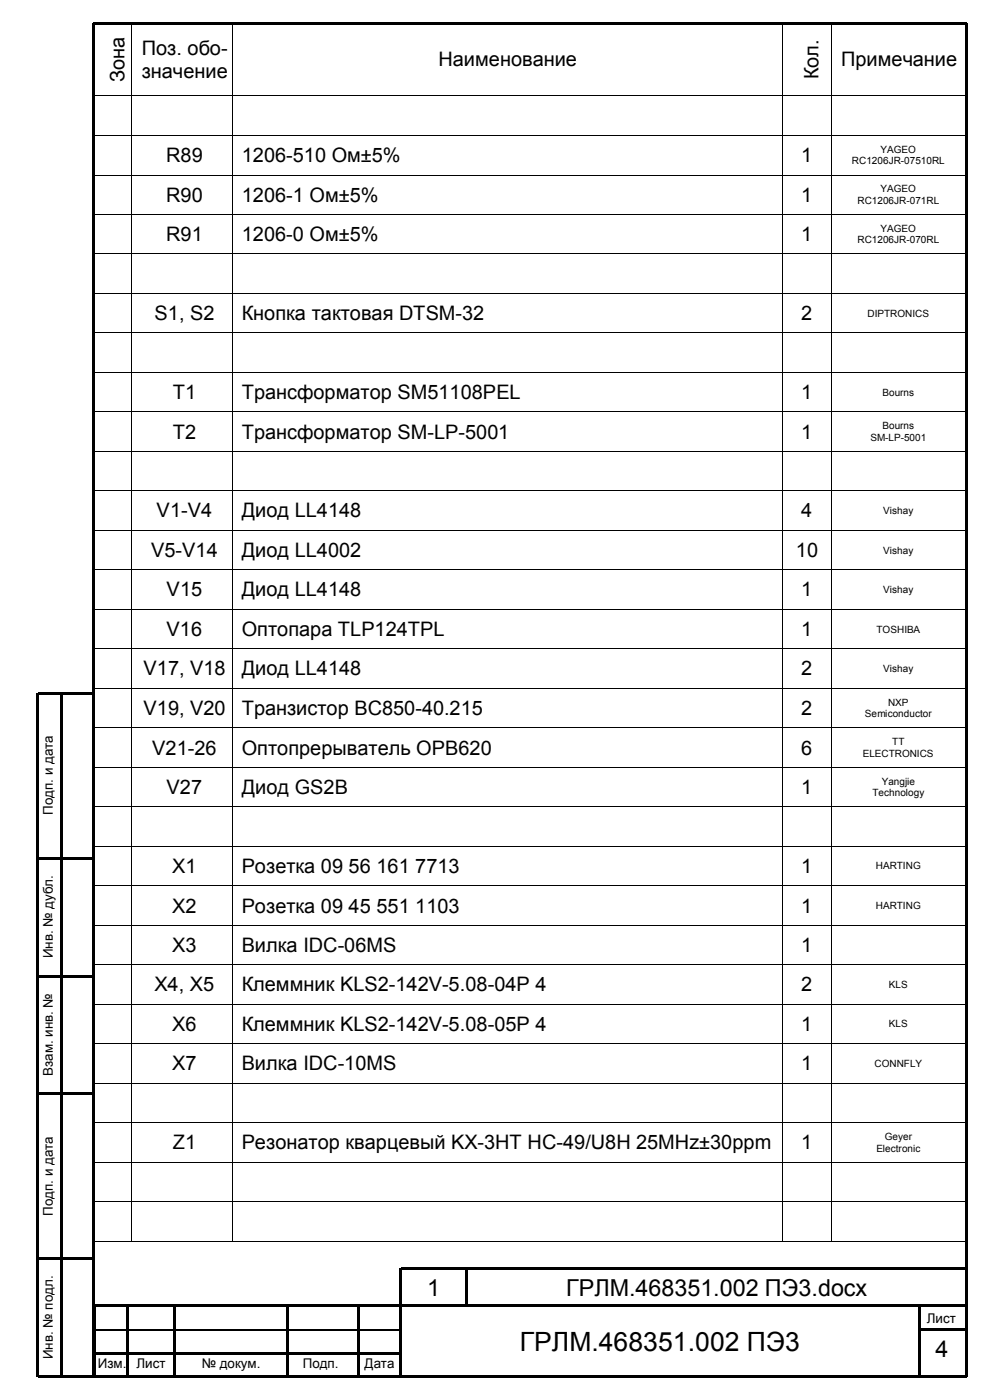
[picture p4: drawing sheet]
<svg xmlns="http://www.w3.org/2000/svg" width="210mm" height="297mm" viewBox="0 0 210 297" stroke-linecap="round" stroke-linejoin="round" font-family="sans-serif">
<defs><g id="words">
<text font-size="5.6" x="110.3" y="286.5">ГРЛМ.468351.002 ПЭ3</text>
<g font-size="5">
<text x="90.6" y="274.9">1</text>
<text x="120.1" y="274.9">ГРЛМ.468351.002 ПЭ3.docх</text>
<text x="198.5" y="287.9">4</text>
</g>
<g font-size="4.2">
<text x="30.1" y="11.6">Поз. обо-</text>
<text x="26.4" y="17.4" transform="rotate(-90 26.4 17.4)">Зона</text>
<text x="30.1" y="16.5">значение</text>
<text x="93" y="14.1">Наименование</text>
<text x="173.6" y="16.9" transform="rotate(-90 173.6 16.9)">Кол.</text>
<text x="178.4" y="14.1">Примечание</text>
<text x="35.3" y="34.4">R89</text>
<text x="51.3" y="34.4">1206-510 Ом±5%</text>
<text x="170" y="34.4">1</text>
<text x="35.3" y="42.8">R90</text>
<text x="51.3" y="42.8">1206-1 Ом±5%</text>
<text x="170" y="42.8">1</text>
<text x="35.3" y="51.1">R91</text>
<text x="51.3" y="51.1">1206-0 Ом±5%</text>
<text x="170" y="51.1">1</text>
<text x="32.8" y="67.9">S1, S2</text>
<text x="51.3" y="67.9">Кнопка тактовая DTSM-32</text>
<text x="170" y="67.9">2</text>
<text x="36.7" y="84.7">T1</text>
<text x="51.3" y="84.7">Трансформатор SM51108PEL</text>
<text x="170" y="84.7">1</text>
<text x="36.7" y="93.1">T2</text>
<text x="51.3" y="93.1">Трансформатор SM-LP-5001</text>
<text x="170" y="93.1">1</text>
<text x="33.2" y="109.8">V1-V4</text>
<text x="51.3" y="109.8">Диод LL4148</text>
<text x="170" y="109.8">4</text>
<text x="32" y="118.2">V5-V14</text>
<text x="51.3" y="118.2">Диод LL4002</text>
<text x="168.8" y="118.2">10</text>
<text x="35.3" y="126.5">V15</text>
<text x="51.3" y="126.5">Диод LL4148</text>
<text x="170" y="126.5">1</text>
<text x="35.3" y="134.9">V16</text>
<text x="51.3" y="134.9">Оптопара TLP124TPL</text>
<text x="170" y="134.9">1</text>
<text x="30.4" y="143.3">V17, V18</text>
<text x="51.3" y="143.3">Диод LL4148</text>
<text x="170" y="143.3">2</text>
<text x="30.4" y="151.7">V19, V20</text>
<text x="51.3" y="151.7">Транзистор BC850-40.215</text>
<text x="170" y="151.7">2</text>
<text x="32.3" y="160.1">V21-26</text>
<text x="51.3" y="160.1">Оптопрерыватель OPB620</text>
<text x="170" y="160.1">6</text>
<text x="35.3" y="168.4">V27</text>
<text x="51.3" y="168.4">Диод GS2B</text>
<text x="170" y="168.4">1</text>
<text x="36.5" y="185.2">X1</text>
<text x="51.3" y="185.2">Розетка 09 56 161 7713</text>
<text x="170" y="185.2">1</text>
<text x="36.5" y="193.6">X2</text>
<text x="51.3" y="193.6">Розетка 09 45 551 1103</text>
<text x="170" y="193.6">1</text>
<text x="36.5" y="202">X3</text>
<text x="51.3" y="202">Вилка IDC-06MS</text>
<text x="170" y="202">1</text>
<text x="32.8" y="210.3">X4, X5</text>
<text x="51.3" y="210.3">Клеммник KLS2-142V-5.08-04P 4</text>
<text x="170" y="210.3">2</text>
<text x="36.5" y="218.7">X6</text>
<text x="51.3" y="218.7">Клеммник KLS2-142V-5.08-05P 4</text>
<text x="170" y="218.7">1</text>
<text x="36.5" y="227.1">X7</text>
<text x="51.3" y="227.1">Вилка IDC-10MS</text>
<text x="170" y="227.1">1</text>
<text x="36.7" y="243.8">Z1</text>
<text x="51.3" y="243.8">Резонатор кварцевый KX-3HT HC-49/U8H 25MHz±30ppm</text>
<text x="170" y="243.8">1</text>
</g>
<g font-size="2.8">
<text x="11.2" y="172.9" transform="rotate(-90 11.2 172.9)">Подп. и дата</text>
<text x="11.2" y="203.3" transform="rotate(-90 11.2 203.3)">Инв. № дубл.</text>
<text x="11.2" y="228.3" transform="rotate(-90 11.2 228.3)">Взам. инв. №</text>
<text x="11.2" y="257.9" transform="rotate(-90 11.2 257.9)">Подп. и дата</text>
<text x="196.6" y="280.6">Лист</text>
<text x="11.2" y="288.3" transform="rotate(-90 11.2 288.3)">Инв. № подл.</text>
<text x="20.7" y="290.2">Изм.</text>
<text x="29" y="290.2">Лист</text>
<text x="42.8" y="290.2">№ докум.</text>
<text x="64.2" y="290.2">Подп.</text>
<text x="77.3" y="290.2">Дата</text>
</g>
<g font-size="2.1">
<text x="180.7" y="34.9">RC1206JR-07510RL</text>
<text x="186.8" y="32.4">YAGEO</text>
<text x="186.8" y="40.8">YAGEO</text>
<text x="181.9" y="43.3">RC1206JR-071RL</text>
<text x="181.9" y="51.6">RC1206JR-070RL</text>
<text x="186.8" y="49.2">YAGEO</text>
<text x="184" y="67.2">DIPTRONICS</text>
<text x="187.2" y="83.9">Bourns</text>
<text x="184.6" y="93.5">SM-LP-5001</text>
<text x="187.2" y="91.1">Bourns</text>
<text x="187.4" y="109.1">Vishay</text>
<text x="187.4" y="117.4">Vishay</text>
<text x="187.4" y="125.8">Vishay</text>
<text x="185.9" y="134.2">TOSHIBA</text>
<text x="187.4" y="142.6">Vishay</text>
<text x="188.4" y="149.7">NXP</text>
<text x="183.5" y="152.2">Semiconductor</text>
<text x="183" y="160.5">ELECTRONICS</text>
<text x="189.3" y="158.1">TT</text>
<text x="187" y="166.5">Yangjie</text>
<text x="185.1" y="168.9">Technology</text>
<text x="185.8" y="184.4">HARTING</text>
<text x="185.8" y="192.8">HARTING</text>
<text x="188.6" y="209.6">KLS</text>
<text x="188.6" y="218">KLS</text>
<text x="185.5" y="226.4">CONNFLY</text>
<text x="185.9" y="244.3">Electronic</text>
<text x="187.7" y="241.9">Geyer</text>
</g>
</g></defs>
<g fill="#000">
<path d="M19.5 5h.6v287.1h-.6zM19.8 4.7h185.3v.5h-185.3zM19.9 4.9h.2v.2h-.2zM27.9 4.9h.2v.2h-.2zM49.3 4.9h.2v.2h-.2zM165.9 4.9h.2v.2h-.2zM176.3 4.9h.2v.2h-.2zM204.8 5h.5v287.1h-.5zM204.9 4.9h.2v.2h-.2zM19.9 20.1h.2v.2h-.2zM27.9 20.1h.2v.2h-.2zM27.9 20.3h.2v.1h-.2z"/>
<path d="M27.9 28.7h.2v.1h-.2zM27.9 37h.2v.2h-.2zM49.3 20.3h.1v.1h-.1zM49.3 28.7h.1v.1h-.1zM49.3 37h.1v.2h-.1zM49.3 20.1h.2v.2h-.2zM165.9 20.3h.2v.1h-.2zM165.9 28.7h.2v.1h-.2zM165.9 37h.2v.2h-.2zM165.9 20.1h.2v.2h-.2zM176.3 20.3h.1v.1h-.1zM176.3 28.7h.1v.1h-.1z"/>
<path d="M176.3 37h.1v.2h-.1zM176.3 20.1h.2v.2h-.2zM204.9 20.1h.2v.2h-.2zM27.9 45.4h.2v.2h-.2zM27.9 53.8h.2v.1h-.2zM49.3 45.4h.1v.2h-.1zM49.3 53.8h.1v.1h-.1zM165.9 45.4h.2v.2h-.2zM165.9 53.8h.2v.1h-.2zM176.3 45.4h.1v.2h-.1zM176.3 53.8h.1v.1h-.1zM27.9 62.1h.2v.2h-.2z"/>
<path d="M27.9 70.5h.2v.2h-.2zM27.9 78.9h.2v.2h-.2zM49.3 62.1h.1v.2h-.1zM49.3 70.5h.1v.2h-.1zM49.3 78.9h.1v.2h-.1zM165.9 62.1h.2v.2h-.2zM165.9 70.5h.2v.2h-.2zM165.9 78.9h.2v.2h-.2zM176.3 62.1h.1v.2h-.1zM176.3 70.5h.1v.2h-.1zM176.3 78.9h.1v.2h-.1zM27.9 87.3h.2v.2h-.2z"/>
<path d="M27.9 95.7h.2v.1h-.2zM49.3 87.3h.1v.2h-.1zM49.3 95.7h.1v.1h-.1zM165.9 87.3h.2v.2h-.2zM165.9 95.7h.2v.1h-.2zM176.3 87.3h.1v.2h-.1zM176.3 95.7h.1v.1h-.1zM27.9 104.1h.2v.1h-.2zM27.9 112.4h.2v.2h-.2zM49.3 104.1h.1v.1h-.1zM49.3 112.4h.1v.2h-.1zM165.9 104.1h.2v.1h-.2z"/>
<path d="M165.9 112.4h.2v.2h-.2zM176.3 104.1h.1v.1h-.1zM176.3 112.4h.1v.2h-.1zM27.9 120.8h.2v.2h-.2zM27.9 129.2h.2v.2h-.2zM27.9 137.6h.2v.2h-.2zM49.3 120.8h.1v.2h-.1zM49.3 129.2h.1v.2h-.1zM49.3 137.6h.1v.2h-.1zM165.9 120.8h.2v.2h-.2zM165.9 129.2h.2v.2h-.2zM165.9 137.6h.2v.2h-.2z"/>
<path d="M176.3 120.8h.1v.2h-.1zM176.3 129.2h.1v.2h-.1zM176.3 137.6h.1v.2h-.1zM7.8 147h.5v145.1h-.5zM8 146.8h12v.5h-12zM12.8 147h.5v145.1h-.5zM27.9 145.9h.2v.2h-.2zM27.9 154.3h.2v.2h-.2zM49.3 145.9h.1v.2h-.1zM49.3 154.3h.1v.2h-.1zM165.9 145.9h.2v.2h-.2zM165.9 154.3h.2v.2h-.2z"/>
<path d="M176.3 145.9h.1v.2h-.1zM176.3 154.3h.1v.2h-.1zM27.9 162.7h.2v.2h-.2zM27.9 171.1h.2v.1h-.2zM27.9 179.5h.2v.1h-.2zM49.3 162.7h.1v.2h-.1zM49.3 171.1h.1v.1h-.1zM49.3 179.5h.1v.1h-.1zM165.9 162.7h.2v.2h-.2zM165.9 171.1h.2v.1h-.2zM165.9 179.5h.2v.1h-.2zM176.3 162.7h.1v.2h-.1z"/>
<path d="M176.3 171.1h.1v.1h-.1zM176.3 179.5h.1v.1h-.1zM8 181.8h12v.5h-12zM27.9 187.8h.2v.2h-.2zM27.9 196.2h.2v.2h-.2zM49.3 187.8h.1v.2h-.1zM49.3 196.2h.1v.2h-.1zM165.9 187.8h.2v.2h-.2zM165.9 196.2h.2v.2h-.2zM176.3 187.8h.1v.2h-.1zM176.3 196.2h.1v.2h-.1zM8 206.8h12v.5h-12z"/>
<path d="M27.9 204.6h.2v.2h-.2zM27.9 213h.2v.1h-.2zM49.3 204.6h.1v.2h-.1zM49.3 213h.1v.1h-.1zM165.9 204.6h.2v.2h-.2zM165.9 213h.2v.1h-.2zM176.3 204.6h.1v.2h-.1zM176.3 213h.1v.1h-.1zM8 231.8h12v.5h-12zM27.9 221.4h.2v.1h-.2zM27.9 229.7h.2v.2h-.2zM27.9 238.1h.2v.2h-.2z"/>
<path d="M49.3 221.4h.1v.1h-.1zM49.3 229.7h.1v.2h-.1zM49.3 238.1h.1v.2h-.1zM165.9 221.4h.2v.1h-.2zM165.9 229.7h.2v.2h-.2zM165.9 238.1h.2v.2h-.2zM176.3 221.4h.1v.1h-.1zM176.3 229.7h.1v.2h-.1zM176.3 238.1h.1v.2h-.1zM27.9 246.5h.2v.1h-.2zM27.9 254.8h.2v.2h-.2zM49.3 246.5h.1v.1h-.1z"/>
<path d="M49.3 254.8h.1v.2h-.1zM165.9 246.5h.2v.1h-.2zM165.9 254.8h.2v.2h-.2zM176.3 246.5h.1v.1h-.1zM176.3 254.8h.1v.2h-.1zM8 266.8h12v.5h-12zM19.8 277.1h.5v15h-.5zM20 276.8h185.1v.5h-185.1zM26.8 277.1h.5v15h-.5zM27.9 263.2h.2v.2h-.2zM36.8 277.1h.5v15h-.5zM49.3 263.2h.1v.2h-.1z"/>
<path d="M60.8 277.1h.5v15h-.5zM75.8 277.1h.5v15h-.5zM84.8 269h.5v8.1h-.5zM84.8 277.1h.5v15h-.5zM85 268.8h120.1v.5h-120.1zM98.8 269h.5v8.1h-.5zM165.9 263.2h.2v.2h-.2zM176.3 263.2h.1v.2h-.1zM194.8 277.1h.5v15h-.5zM8 291.8h12v.5h-12zM19.8 291.8h185.3v.5h-185.3zM20 286.8h65v.5h-65z"/>
<path d="M195.1 281.8h10v.5h-10z"/>
</g>
<g fill="none" stroke="#000" stroke-width=".21">
<path d="M20 5.1v15M20.1 5h7.8M28 5.1v15M28.1 5h21.2M49.4 5.1v15M49.5 5h116.4M166 5.1v15M166.1 5h10.2M176.4 5.1v15M176.5 5h28.4M205 5.1v15M20 20.4h7.9"/>
<path d="M20 28.7h7.9M20 37.1h7.9M20.1 20.2h7.8M28 20.4v8.3M28 28.8v8.2M28 37.2v8.2M28.1 20.2h21.2M28.1 20.4h21.2M28.1 28.7h21.2M28.1 37.1h21.2M49.4 20.4v8.3M49.4 28.8v8.2"/>
<path d="M49.4 37.2v8.2M49.4 20.4h116.5M49.4 28.7h116.5M49.4 37.1h116.5M49.5 20.2h116.4M166 20.4v8.3M166 28.8v8.2M166 37.2v8.2M166.1 20.4h10.2M166.1 28.7h10.2M166.1 37.1h10.2M166.1 20.2h10.2"/>
<path d="M176.4 20.4v8.3M176.4 28.8v8.2M176.4 37.2v8.2M176.4 20.4h28.9M176.4 28.7h28.9M176.4 37.1h28.9M176.5 20.2h28.4M20 45.5h7.9M20 53.8h7.9M28 45.6v8.2M28 53.9v8.2M28.1 45.5h21.2"/>
<path d="M28.1 53.8h21.2M49.4 45.6v8.2M49.4 53.9v8.2M49.4 45.5h116.5M49.4 53.8h116.5M166 45.6v8.2M166 53.9v8.2M166.1 45.5h10.2M166.1 53.8h10.2M176.4 45.6v8.2M176.4 53.9v8.2M176.4 45.5h28.9"/>
<path d="M176.4 53.8h28.9M20 62.2h7.9M20 70.6h7.9M20 79h7.9M28 62.3v8.2M28 70.7v8.2M28 79.1v8.2M28.1 62.2h21.2M28.1 70.6h21.2M28.1 79h21.2M49.4 62.3v8.2M49.4 70.7v8.2"/>
<path d="M49.4 79.1v8.2M49.4 62.2h116.5M49.4 70.6h116.5M49.4 79h116.5M166 62.3v8.2M166 70.7v8.2M166 79.1v8.2M166.1 62.2h10.2M166.1 70.6h10.2M166.1 79h10.2M176.4 62.3v8.2M176.4 70.7v8.2"/>
<path d="M176.4 79.1v8.2M176.4 62.2h28.9M176.4 70.6h28.9M176.4 79h28.9M20 87.4h7.9M20 95.8h7.9M28 87.5v8.2M28 95.8v8.3M28.1 87.4h21.2M28.1 95.8h21.2M49.4 87.5v8.2M49.4 95.8v8.3"/>
<path d="M49.4 87.4h116.5M49.4 95.8h116.5M166 87.5v8.2M166 95.8v8.3M166.1 87.4h10.2M166.1 95.8h10.2M176.4 87.5v8.2M176.4 95.8v8.3M176.4 87.4h28.9M176.4 95.8h28.9M20 104.1h7.9M20 112.5h7.9"/>
<path d="M28 104.2v8.2M28 112.6v8.2M28.1 104.1h21.2M28.1 112.5h21.2M49.4 104.2v8.2M49.4 112.6v8.2M49.4 104.1h116.5M49.4 112.5h116.5M166 104.2v8.2M166 112.6v8.2M166.1 104.1h10.2M166.1 112.5h10.2"/>
<path d="M176.4 104.2v8.2M176.4 112.6v8.2M176.4 104.1h28.9M176.4 112.5h28.9M20 120.9h7.9M20 129.3h7.9M20 137.7h7.9M28 121v8.2M28 129.4v8.2M28 137.8v8.1M28.1 120.9h21.2M28.1 129.3h21.2"/>
<path d="M28.1 137.7h21.2M49.4 121v8.2M49.4 129.4v8.2M49.4 137.8v8.1M49.4 120.9h116.5M49.4 129.3h116.5M49.4 137.7h116.5M166 121v8.2M166 129.4v8.2M166 137.8v8.1M166.1 120.9h10.2M166.1 129.3h10.2"/>
<path d="M166.1 137.7h10.2M176.4 121v8.2M176.4 129.4v8.2M176.4 137.8v8.1M176.4 120.9h28.9M176.4 129.3h28.9M176.4 137.7h28.9M20 146h7.9M20 154.4h7.9M28 146.1v8.2M28 154.5v8.2M28.1 146h21.2"/>
<path d="M28.1 154.4h21.2M49.4 146.1v8.2M49.4 154.5v8.2M49.4 146h116.5M49.4 154.4h116.5M166 146.1v8.2M166 154.5v8.2M166.1 146h10.2M166.1 154.4h10.2M176.4 146.1v8.2M176.4 154.5v8.2M176.4 146h28.9"/>
<path d="M176.4 154.4h28.9M20 162.8h7.9M20 171.2h7.9M20 179.5h7.9M28 162.9v8.2M28 171.2v8.3M28 179.6v8.2M28.1 162.8h21.2M28.1 171.2h21.2M28.1 179.5h21.2M49.4 162.9v8.2M49.4 171.2v8.3"/>
<path d="M49.4 179.6v8.2M49.4 162.8h116.5M49.4 171.2h116.5M49.4 179.5h116.5M166 162.9v8.2M166 171.2v8.3M166 179.6v8.2M166.1 162.8h10.2M166.1 171.2h10.2M166.1 179.5h10.2M176.4 162.9v8.2M176.4 171.2v8.3"/>
<path d="M176.4 179.6v8.2M176.4 162.8h28.9M176.4 171.2h28.9M176.4 179.5h28.9M20 187.9h7.9M20 196.3h7.9M28 188v8.2M28 196.4v8.2M28.1 187.9h21.2M28.1 196.3h21.2M49.4 188v8.2M49.4 196.4v8.2"/>
<path d="M49.4 187.9h116.5M49.4 196.3h116.5M166 188v8.2M166 196.4v8.2M166.1 187.9h10.2M166.1 196.3h10.2M176.4 188v8.2M176.4 196.4v8.2M176.4 187.9h28.9M176.4 196.3h28.9M20 204.7h7.9M20 213.1h7.9"/>
<path d="M28 204.8v8.2M28 213.1v8.3M28.1 204.7h21.2M28.1 213.1h21.2M49.4 204.8v8.2M49.4 213.1v8.3M49.4 204.7h116.5M49.4 213.1h116.5M166 204.8v8.2M166 213.1v8.3M166.1 204.7h10.2M166.1 213.1h10.2"/>
<path d="M176.4 204.8v8.2M176.4 213.1v8.3M176.4 204.7h28.9M176.4 213.1h28.9M20 221.4h7.9M20 229.8h7.9M20 238.2h7.9M28 221.5v8.2M28 229.9v8.2M28 238.3v8.2M28.1 221.4h21.2M28.1 229.8h21.2"/>
<path d="M28.1 238.2h21.2M49.4 221.5v8.2M49.4 229.9v8.2M49.4 238.3v8.2M49.4 221.4h116.5M49.4 229.8h116.5M49.4 238.2h116.5M166 221.5v8.2M166 229.9v8.2M166 238.3v8.2M166.1 221.4h10.2M166.1 229.8h10.2"/>
<path d="M166.1 238.2h10.2M176.4 221.5v8.2M176.4 229.9v8.2M176.4 238.3v8.2M176.4 221.4h28.9M176.4 229.8h28.9M176.4 238.2h28.9M20 246.5h7.9M20 254.9h7.9M28 246.6v8.2M28 255v8.2M28.1 246.5h21.2"/>
<path d="M28.1 254.9h21.2M49.4 246.6v8.2M49.4 255v8.2M49.4 246.5h116.5M49.4 254.9h116.5M166 246.6v8.2M166 255v8.2M166.1 246.5h10.2M166.1 254.9h10.2M176.4 246.6v8.2M176.4 255v8.2M176.4 246.5h28.9"/>
<path d="M176.4 254.9h28.9M19.8 263.3h8.1M28.1 263.3h21.2M49.4 263.3h116.5M166.1 263.3h10.2M176.4 263.3h28.9"/>
</g>
<path d="M20 282h65" fill="none" stroke="#000" stroke-width=".3"/>
<use href="#words"/>
</svg>
